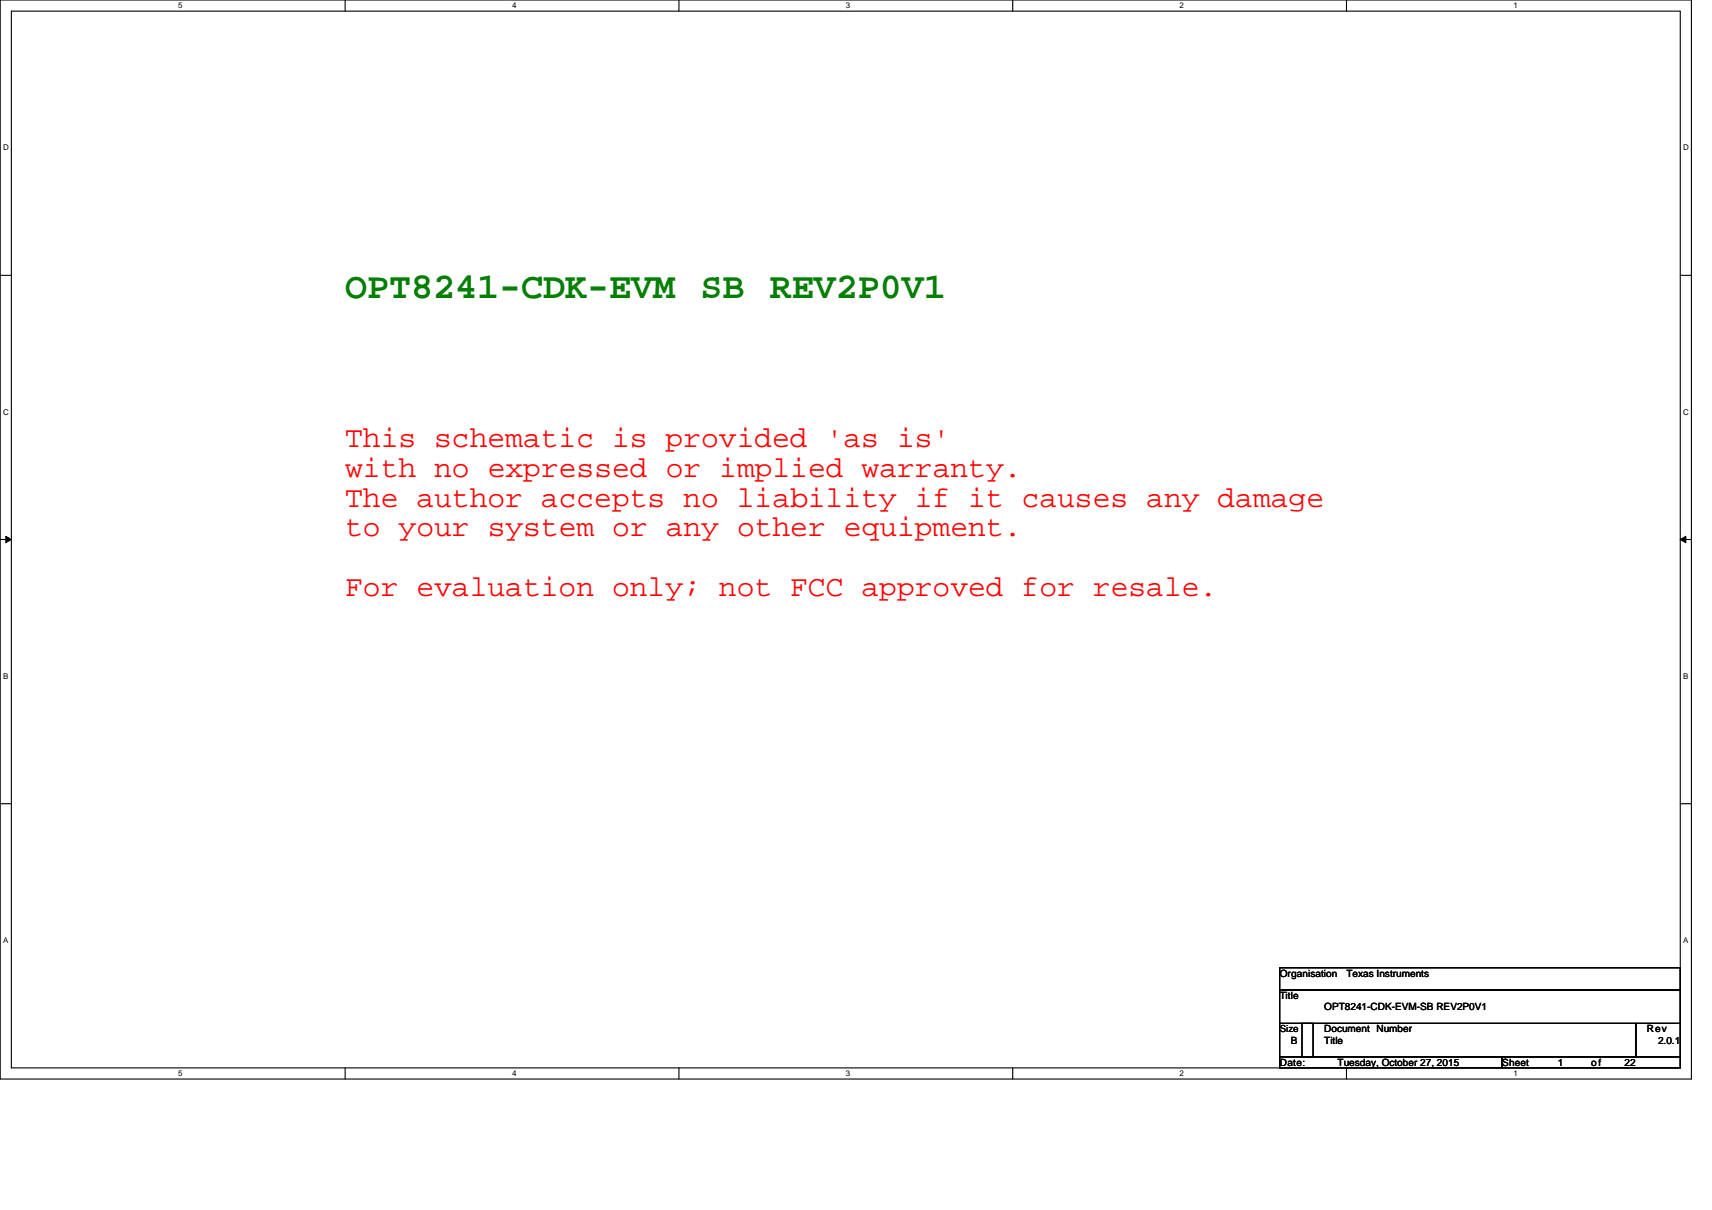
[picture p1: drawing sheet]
<svg xmlns="http://www.w3.org/2000/svg" width="297mm" height="210mm" viewBox="0 0 297 210" stroke-linecap="round" stroke-linejoin="round" font-family="sans-serif">
<defs><g id="words">
<text font-size="6.4" fill="#008000" x="59.9" y="51.6">OPT8241-CDK-EVM SB REV2P0V1</text>
<g font-size="5.1" fill="#f00">
<text x="59.9" y="77.6">This schematic is provided 'as is'</text>
<text x="59.9" y="82.8">with no expressed or implied warranty.</text>
<text x="59.9" y="87.9">The author accepts no liability if it causes any damage</text>
<text x="59.9" y="93.1">to your system or any other equipment.</text>
<text x="59.9" y="103.4">For evaluation only; not FCC approved for resale.</text>
</g>
<g font-size="1.7">
<text x="222" y="173.4">Title</text>
<text x="222" y="169.5">Organisation</text>
<text x="233.6" y="169.5">Texas Instruments</text>
<text x="222" y="179.1">Size</text>
<text x="229.8" y="179.2">Document Number</text>
<text x="229.8" y="175.3">OPT8241-CDK-EVM-SB REV2P0V1</text>
<text x="285.7" y="179.2">Rev</text>
<text x="222" y="184.9">Date:</text>
<text x="224" y="181.1">B</text>
<text x="229.8" y="181.1">Title</text>
<text x="232.1" y="184.9">Tuesday, October 27, 2015</text>
<text x="260.6" y="184.9">Sheet</text>
<text x="270.3" y="184.9">1</text>
<text x="276.1" y="184.9">of</text>
<text x="281.9" y="184.9">22</text>
<text x="287.7" y="181.1">2.0.1</text>
</g>
<g font-size="1.4">
<text x="30.9" y="1.4">5</text>
<text x="88.8" y="1.4">4</text>
<text x="146.8" y="1.4">3</text>
<text x="204.7" y="1.4">2</text>
<text x="262.6" y="1.4">1</text>
<text x=".5" y="26.1">D</text>
<text x="292" y="26.1">D</text>
<text x=".5" y="71.9">C</text>
<text x="292" y="71.9">C</text>
<text x=".5" y="117.8">B</text>
<text x="292" y="117.8">B</text>
<text x=".5" y="163.6">A</text>
<text x="292" y="163.6">A</text>
<text x="30.9" y="186.8">5</text>
<text x="88.8" y="186.8">4</text>
<text x="146.8" y="186.8">3</text>
<text x="204.7" y="186.8">2</text>
<text x="262.6" y="186.8">1</text>
</g>
</g></defs>
<path d="M0 0h293.5v187.3h-293.5zM2 1.9h289.5v183.4h-289.5z" fill="none" stroke="#000" stroke-width=".19"/>
<g fill="#fff">
<path d="M30.9 .2h.8v1.5h-.8z"/>
<path d="M30.9 185.5h.8v1.6h-.8z"/>
</g>
<path d="M59.9 0v1.9M59.9 185.3v2" fill="none" stroke="#000" stroke-width=".19"/>
<g fill="#fff">
<path d="M88.8 .2h.8v1.5h-.8z"/>
<path d="M88.8 185.5h.8v1.6h-.8z"/>
</g>
<path d="M117.8 0v1.9M117.8 185.3v2" fill="none" stroke="#000" stroke-width=".19"/>
<g fill="#fff">
<path d="M146.8 .2h.7v1.5h-.7z"/>
<path d="M146.8 185.5h.7v1.6h-.7z"/>
</g>
<path d="M175.7 0v1.9M175.7 185.3v2" fill="none" stroke="#000" stroke-width=".19"/>
<g fill="#fff">
<path d="M204.7 .2h.7v1.5h-.7z"/>
<path d="M204.7 185.5h.7v1.6h-.7z"/>
</g>
<path d="M233.6 0v1.9M233.6 185.3v2" fill="none" stroke="#000" stroke-width=".19"/>
<g fill="#fff">
<path d="M262.6 .2h.7v1.5h-.7z"/>
<path d="M262.6 185.5h.7v1.6h-.7z"/>
<path d="M.5 24.9h1v1.5h-1z"/>
<path d="M292 24.9h1v1.5h-1z"/>
<path d="M.5 70.7h1v1.5h-1z"/>
<path d="M292 70.7h1v1.5h-1z"/>
</g>
<path d="M0 47.8h2M291.5 47.8h2" fill="none" stroke="#000" stroke-width=".19"/>
<g fill="#fff">
<path d="M.5 116.6h.9v1.5h-.9z"/>
<path d="M292 116.6h.9v1.5h-.9z"/>
</g>
<path d="M0 93.6h2M291.5 93.6h2" fill="none" stroke="#000" stroke-width=".19"/>
<path d="M1 93.1l1 .5-1 .6zM291.5 93.6l1-.5v1.1z" fill="#000" stroke="#000" stroke-width=".17"/>
<g fill="#fff">
<path d="M.5 162.4h1v1.5h-1z"/>
<path d="M292 162.4h.9v1.5h-.9z"/>
</g>
<path d="M0 139.5h2M291.5 139.5h2M222 168h69.5v3.8h-69.5zM222 171.8h69.5v5.8h-69.5zM222 177.6h5.8v5.8h-5.8zM225.9 177.6h57.9v5.8h-57.9zM283.8 177.6h7.7v5.8h-7.7zM222 183.4h38.6v1.9h-38.6zM260.6 183.4h30.9v1.9h-30.9z" fill="none" stroke="#000" stroke-width=".19"/>
<use href="#words"/>
</svg>
